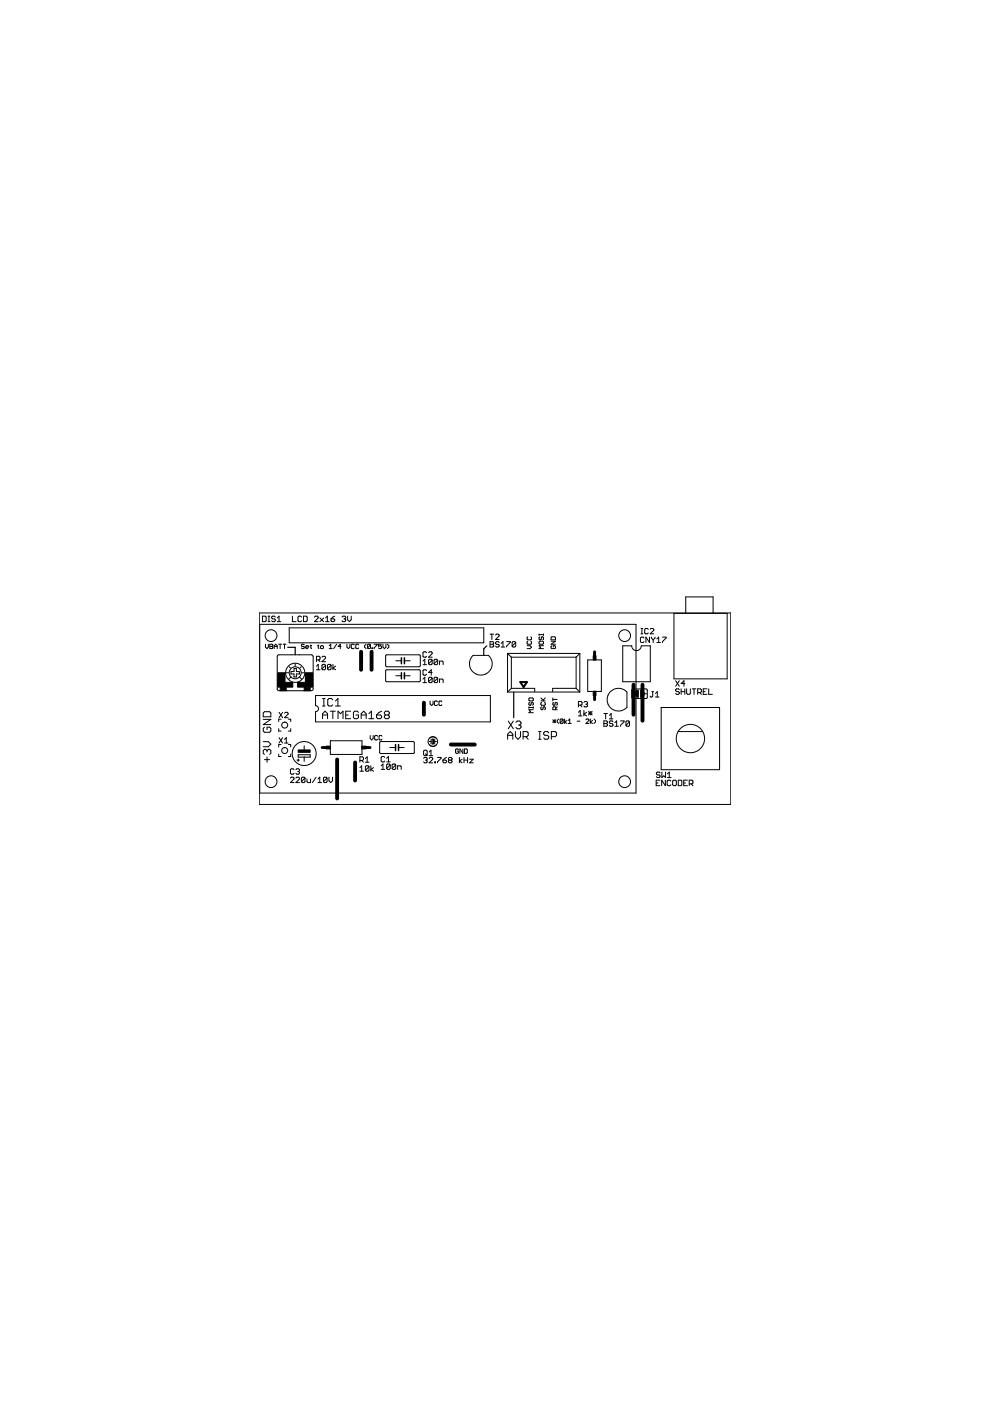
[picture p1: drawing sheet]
<svg xmlns="http://www.w3.org/2000/svg" width="210mm" height="297mm" viewBox="0 0 210 297" stroke-linecap="round" stroke-linejoin="round" font-family="sans-serif">
<g fill="#000" stroke="#000" stroke-width=".21">
<path d="M55 130v40.6zM55.1 132.4h79.8zM55.6 130.6v1.2zM55.6 131.8h.6zM56.2 131.8l.2-.2zM55.6 130.6h.6zM56.3 136.6v.6zM56.3 137.2l.3 .3zM56.4 130.8v.8zM56.2 130.6l.2 .2zM56.9 137.2l-.3 .3zM56.8 131.8h.4z"/>
<path d="M56.8 130.6h.4zM56.9 136.6v.6zM57 130.6v1.2zM57.2 136.6v.9zM57.2 136.6h.5zM57.2 137.1h.5zM57.6 130.8v.2zM57.6 131l.2 .2zM57.7 136.6l.1 .1zM57.7 137.1l.1 .1zM57.2 137.5h.5zM57.6 130.8l.2-.2z"/>
<path d="M57.8 131.2h.4zM57.6 131.6l.2 .2zM57.8 136.7v.2zM57.7 137.1l.1-.2zM57.8 137.2v.2zM57.7 137.5l.1-.1zM58.1 136.9v.6zM58.1 136.9l.4-.3zM58.1 137.1h.7zM57.8 130.6h.4zM58.2 131.2l.2 .2zM57.8 131.8h.4z"/>
<path d="M58.2 130.6l.2 .2zM58.4 131.4v.2zM58.4 131.6l-.2 .2zM58.5 136.6l.3 .3zM58.8 136.9v.6zM58.8 139.2v5zM58.8 131l.4-.4zM58.8 131.8h.7zM59.1 136.6h.6zM59.2 138.8h2.5zM59.2 130.6v1.2zM59.4 136.6v.9z"/>
<path d="M60 136.6h.6zM60.3 136.6v.9zM61.3 133.1h41.3zM61.3 133.1v3.2zM62 130.6v1.2zM62 131.8h.8zM63.2 130.8v.8zM63.2 131.6l.2 .2zM63.4 130.6l-.2 .2zM63.4 131.8h.4zM61.7 138.8h1.8zM63.4 130.6h.4z"/>
<path d="M63.9 131.6l-.1 .2zM63.9 136.7v.2zM63.9 136.9l.1 .2zM63.8 130.6l.1 .2zM64 136.6l-.1 .1zM64 137.1h.4zM63.9 137.4l.1 .1zM64.3 130.6v1.2zM64.3 131.8h.6zM64 136.6h.4zM64.4 137.1l.1 .1zM64 137.5h.4z"/>
<path d="M64.4 136.6l.1 .1zM64.5 137.2v.2zM64.5 137.4l-.1 .1zM64.8 137.1v.3zM64.8 137.1l.2-.2zM64.9 131.8l.2-.2zM64.3 130.6h.6zM64.8 137.4l.2 .1zM65 136.9h.3zM65.1 130.8v.8zM64.9 130.6l.2 .2zM65 137.5h.3z"/>
<path d="M65.3 136.9l.1 .2zM65.4 137.1v.1zM64.8 137.2h.6zM65.8 136.9h.3zM65.9 136.7v.7zM65.9 137.4l.2 .1zM63.5 138.8h2.5zM67.5 131l-.8 .8zM66.9 130.6l-.2 .2zM67.1 139.1h.6zM66.9 130.6h.4zM67.3 136.9h.3z"/>
<path d="M66.7 131.8h.8zM67.5 130.8v.2zM67.3 130.6l.2 .2zM67.5 136.7v.7zM67.5 137.4l.1 .1zM67.5 139.9l.4 .4zM67.7 139.1l.2 .2zM67.1 139.9h.6zM67.8 131l.8 .8zM68.6 131l-.8 .8zM67.9 139.3v.4zM67.9 139.7l-.2 .2z"/>
<path d="M67.9 137.1v.3zM67.9 137.4l.2 .1zM68.1 137.5h.3zM67.9 137.1l.2-.2zM68.4 137.5l.2-.1zM68.1 136.9h.3zM68.5 139.1l-.2 .2zM68.6 137.1v.3zM68.4 136.9l.2 .2zM68.5 139.1h.3zM69 139.3v.2zM68.8 139.1l.2 .2z"/>
<path d="M69 131l.4-.4zM69 131.8h.8zM69.4 130.6v1.2zM69.8 136.9l.3-.3zM69.8 137.5h.6zM70.1 136.6v.9zM70.2 131.2v.4zM70.2 131.6l.2 .2zM70.4 131.8h.4zM70.6 130.8l-.4 .4zM71.4 136.6l-.6 .9zM70.8 131.8l.2-.2z"/>
<path d="M70.2 131.2h.6zM70.6 130.8l.4-.2zM71 131.4v.2zM70.8 131.2l.2 .2zM71.7 137.1h.6zM72.2 136.6v.9zM72.2 136.6l-.5 .5zM72.5 130.8l.2-.2zM72.7 130.6h.4zM72.5 131.6l.2 .2zM73.1 130.6l.2 .2zM72.9 131.2h.2z"/>
<path d="M73.1 131.2l.2 .2zM72.7 131.8h.4zM73.3 130.8v.2zM73.3 131l-.2 .2zM73.3 131.4v.2zM73.3 131.6l-.2 .2zM73.6 136.6v.6zM73.6 137.2l.3 .3zM73.7 130.6v.8zM73.7 131.4l.4 .4zM73.9 137.5l.3-.3zM74.5 131.4l-.4 .4z"/>
<path d="M74.2 136.6v.6zM74.5 130.6v.8zM74.5 136.7v.7zM74.5 137.4l.2 .1zM74.5 136.7l.2-.1zM74.7 137.5h.3zM74.7 136.6h.3zM75 137.5l.1-.1zM75 136.6l.1 .1zM75.4 136.7v.7zM75.4 137.4l.2 .1zM75.6 136.6l-.2 .1z"/>
<path d="M75.6 137.5h.3zM75.6 136.6h.3zM75.9 137.5l.2-.1zM75.9 136.6l.2 .1zM77.3 136.9v.3zM77.3 136.9l.3-.3zM77.3 137.2l.3 .3zM77.9 136.7v.7zM77.9 136.7l.2-.1zM77.9 137.4l.6-.7zM78.1 136.6h.3zM77.9 137.4l.2 .1z"/>
<path d="M78.4 136.6l.1 .1zM78.1 137.5h.3zM78.5 136.7v.7zM78.5 137.4l-.1 .1zM78.9 137.4v.1zM78.9 137.4h.1zM79 137.4v.1zM78.9 137.5h.1zM79.3 136.6h.6zM79.3 137.4v.1zM79.9 136.6v.1zM79.9 136.7l-.6 .7z"/>
<path d="M80.3 136.6v.5zM80.3 137.1l.3-.2zM80.3 137.4l.1 .1zM80.6 136.9h.1zM80.7 136.9l.2 .2zM80.4 137.5h.3zM80.3 136.6h.6zM80.9 137.1v.3zM80.9 137.4l-.2 .1zM81.2 136.6v.6zM81.2 137.2l.3 .3zM81.5 137.5l.3-.3z"/>
<path d="M81.8 139.1v2zM81.8 136.6v.6zM82.4 137.2l-.3 .3zM82.4 136.9v.3zM82.1 136.6l.3 .3zM82 138.8h6.9zM89.7 138.4v.7zM89.7 139.1l.2 .2zM89.9 138.2l-.2 .2zM89.9 139.3h.4zM90.1 139.8v1.1zM89.9 138.2h.4z"/>
<path d="M90.3 139.3l.1-.2zM90.3 138.2l.1 .2zM91.6 138.6l-.7 .7zM90.9 140l.2-.2zM91.1 138.2l-.2 .2zM91.1 139.8h.3zM91.1 138.2h.3zM91.4 139.8l.2 .2zM90.9 139.3h.7zM91.6 138.4v.2zM91.4 138.2l.2 .2zM91.6 140v.7z"/>
<path d="M92 140l.2-.2zM92.2 139.8h.4zM92.6 139.8l.2 .2zM92.8 140v.7zM102.6 133.1v3.2zM61.3 136.3h41.3zM100.3 139h3.3zM103.9 134.4h.8zM103.9 136v1.2zM103.9 136h.6zM103.9 136.6h.6zM104.3 134.4v1.2z"/>
<path d="M104.5 136l.2 .2zM104.5 136.6l.2 .2zM103.9 137.2h.6zM104.7 136.2v.2zM104.7 136.4l-.2 .2zM104.7 136.8v.2zM104.7 137l-.2 .2zM105.1 135.6l.7-.8zM105.1 136.2v.2zM105.1 136.4l.2 .2zM105.1 134.6l.2-.2zM105.3 136l-.2 .2z"/>
<path d="M105.3 136.6h.3zM105.1 137l.2 .2zM105.3 134.4h.3zM105.3 136h.3zM105.6 136.6l.2 .2zM105.3 137.2h.3zM105.1 135.6h.7zM105.8 134.6v.2zM105.6 134.4l.2 .2zM105.6 136l.2 .2zM105.8 136.8v.2zM105.6 137.2l.2-.2z"/>
<path d="M106.3 136.4l.3-.4zM106.3 137.2h.7zM106.6 136v1.2zM107.4 136h.8zM107.4 137v.2zM107.6 138.5l.8 .8zM108.2 136v.2zM108.2 136.2l-.8 .8zM108.4 139.3h13.8zM108.6 136.2v.8zM108.6 136.2l.2-.2zM108.6 137l.7-.8z"/>
<path d="M108.8 136h.4zM108.6 137l.2 .2zM109.2 136l.1 .2zM108.8 137.2h.4zM109.3 136.2v.8zM109.2 137.2l.1-.2zM111.8 137.5h.6zM111.8 136.1v.3zM111.8 136.4l.1 .2zM111.8 135.2v.3zM111.8 135.5l.1 .2zM111.9 136l-.1 .1z"/>
<path d="M111.9 136.6h.6zM111.9 135l-.1 .2zM111.9 135.7h.6zM112.7 137.2l-.3 .3zM111.8 136.9h.6zM112.5 136.6l.2-.2zM112.5 135.7l.2-.2zM112.4 136.9l.3 .3zM112.7 136.1v.3zM112.5 136l.2 .1zM112.7 135.2v.3zM112.5 135l.2 .2z"/>
<path d="M114.3 137.5l.3-.3zM114.3 136.9h.9zM114.3 136.1v.3zM114.3 136.4l.1 .2zM114.3 135.2v.3zM114.3 135.5l.1 .2zM114.3 134.4v.3zM114.4 136.6h.7zM114.4 136l-.1 .1zM114.4 135l-.1 .2zM114.4 135.7h.2zM114.3 136.9l.3 .3z"/>
<path d="M114.6 135.7l.2-.2zM114.8 135.2v.3zM114.9 135l-.1 .2zM114.9 135h.2zM115.1 136.6l.1-.2zM114.4 136h.7zM115.1 135l.1 .2zM114.3 137.5h.9zM115.2 136.1v.3zM115.1 136l.1 .1zM115.2 135.2v.3zM115.2 135.5l-.1 .2z"/>
<path d="M115.2 134.4v.3zM114.3 134.6h.9zM116.8 137.1v.3zM116.8 137.4l.2 .1zM116.8 136.6l1-.6zM116.8 135.7h1zM116.8 135.2v.5zM117 136.9l-.2 .2zM117 137.5h.6zM117 135l-.2 .2zM117.3 136.9v.3zM117.6 137.5l.2-.1z"/>
<path d="M117.3 136.9h.3zM117 135h.6zM117.8 137.1v.3zM117.6 136.9l.2 .2zM116.8 136.6h1zM116.8 136h1zM117.8 135.2v.5zM117.6 135l.2 .2zM122.2 139.3v6.6zM107.6 138.5h15.3zM122.9 138.5l-.7 .8zM124.6 139.9v6.7z"/>
<path d="M124.6 139.9h2.9zM132 136.9v7.6zM132 136.9h1.9zM134.9 132.4v35.7zM135.8 135.3v.7zM135.8 136l.2 .2zM135.9 134.4h.4zM135.9 133.2h.4zM135.8 135.3l.2-.2zM136 136.2h.4zM136.1 133.2v1.2zM136 135.1h.4z"/>
<path d="M136.4 136.2l.1-.2zM136.4 135.1l.1 .2zM136.7 133.4v.8zM136.7 134.2l.2 .2zM136.9 133.2l-.2 .2zM136.9 134.4h.4zM136.9 135.1v1.1zM136.9 135.1l.8 1.1zM136.9 133.2h.4zM137.3 134.4l.2-.2zM137.3 133.2l.2 .2zM137.7 135.1v1.1z"/>
<path d="M137.9 134.4l.7-.8zM136 136.9h1.9zM138 133.2l-.1 .2zM138.1 135.1v.2zM138.1 135.3l.4 .4zM138 133.2h.4zM138.5 135.7l.4-.4zM138.5 135.7v.5zM137.9 134.4h.7zM138.6 133.4v.2zM138.4 133.2l.2 .2zM138.9 135.1v.2z"/>
<path d="M139.3 135.5l.4-.4zM139.3 136.2h.7zM139.7 135.1v1.1zM140.5 135.1h.7zM140.5 136v.2zM141.2 135.1v.2zM141.2 135.3l-.7 .7zM142.9 130h11.3zM145.4 126.6v3.3zM145.4 126.6h5.8zM151.2 126.6v3.3zM154.2 130v13.9z"/>
<path d="M55 130h99.9zM55.8 154.4v.6zM55.8 155l.3 .3zM55.8 153.6l1.6-1.1zM55.8 152h1.6zM55.8 151.2v.8zM55.8 159.1v.6zM56.1 158.9l-.3 .2zM55.8 158.3h1.1zM56.1 154.2l-.3 .2zM56.1 155.3h1.1zM56.1 150.9l-.3 .3z"/>
<path d="M55.8 159.7l.3 .3zM56.1 158.9h.2zM56.3 158.9l.3 .2zM56.6 154.2v.5zM56.6 159.1v.3zM56.6 159.1l.3-.2zM56.9 158.9h.3zM57.4 157.8l-.5 .5zM55.8 157.2h1.1zM57.4 155l-.2 .3zM56.6 154.2h.6zM56.1 150.9h1.1z"/>
<path d="M57.2 158.9l.2 .2zM57.4 154.4v.6zM57.2 154.2l.2 .2zM55.8 153.6h1.6zM55.8 152.5h1.6zM57.4 151.2v.8zM57.2 150.9l.2 .3zM57.4 159.1v.6zM57.4 159.7l-.2 .3zM56.9 157.2l.5 .6zM58.8 144.2v1.9zM59.1 157.9h.5z"/>
<path d="M59.1 157.9v.5zM59.1 152.5h.5zM59.1 152.5v.5zM59.1 154.5v.5zM59.2 156.4l.7 1.1zM59.2 151l.7 1.2zM59.1 155h.5zM59.9 156.4l-.7 1.1zM59.9 151l-.7 1.2zM60.7 156.4l-.4 .4zM60.3 157.5h.8zM60.3 152.2l.8-.8z"/>
<path d="M60.5 151l-.2 .2zM60.7 142.6h.5zM60.7 156.4v1.1zM60.5 151h.4zM59.2 146.4h1.7zM60.3 152.2h.8zM61.1 151.2v.2zM60.9 151l.2 .2zM61.3 141.4l.3 .2zM61.6 157.9v.5zM61.1 157.9h.5zM61.6 159.9v.5z"/>
<path d="M61.6 152.5v.5zM61.1 152.5h.5zM61.6 154.5v.5zM61.1 155h.5zM61.7 142.4v.5zM61.7 142.4h.6zM61.7 143.5l-.5 .5zM62.3 141.8v.6zM62.3 141.8h.5zM62.3 142.9v.6zM61.7 142.9h.6zM62.6 140.7v.5z"/>
<path d="M62.8 141.8v.6zM62.8 142.4h.7zM62.8 142.9v.6zM62.3 143.5h.5zM63.5 142.4v.5zM62.8 142.9h.7zM63.5 143.5l.5 .5zM63.9 141.4l-.3 .2zM64 142.6h.5zM60.9 146.4h3.3zM64.5 158.1v1zM64.2 146.4h1.8z"/>
<path d="M66.4 139.2v5zM66.4 144.2v1.9zM66.9 150.9v2.2zM66.9 153.1h37.1zM66.9 147.5v2.1zM66.9 147.5h37.1zM67.1 139.1v1.2zM67.1 141.2l.4-.3zM67.1 142h.8zM67.5 140.9v1.1zM68.3 140.3l.7-.8zM68.3 141.1v.7z"/>
<path d="M68.3 141.1l.2-.2zM68.3 141.8l.7-.7zM68.4 149.7h.5zM68.4 148.1h.5zM68.4 151.3v1.1zM68.4 151.3l.5-.5zM68.4 151.6h1zM68.5 140.9h.3zM68.3 141.8l.2 .2zM68.7 148.1v1.6zM68.8 140.9l.2 .2zM68.5 142h.3z"/>
<path d="M68.9 150.8l.5 .5zM68.3 140.3h.7zM69 141.1v.7zM68.8 142l.2-.2zM69.4 141.1v.7zM69.6 140.9l-.2 .2zM69.4 141.8l.8-.7zM69.4 151.3v1.1zM69.5 148.4v1zM69.5 149.4l.2 .3zM69.6 140.9h.4zM69.4 141.8l.2 .2z"/>
<path d="M69.7 148.1l-.2 .3zM69.7 149.7h.6zM70 140.9l.2 .2zM69.6 142h.4zM70 150.8h1.1zM70 157.1v2.9zM70 160h6.7zM70.2 141.1v.7zM70.2 141.8l-.2 .2zM69.7 148.1h.6zM70.3 149.7l.2-.3zM70.3 148.1l.2 .3z"/>
<path d="M70.6 150.8v1.6zM70.6 140.9v1.1zM70.6 141.6l.6-.4zM71.1 148.6l.5-.5zM71.1 149.7h1.1zM70.6 141.6l.6 .4zM71.6 148.1v1.6zM71.7 150.8v1.6zM71.7 150.8l.5 .5zM72.2 151.3l.5-.5zM72.7 150.8v1.6zM73.3 150.8v1.6z"/>
<path d="M73.3 152.4h1.1zM73.3 151.6h.5zM73.3 150.8h1.1zM74.9 151v1.1zM74.9 152.1l.3 .3zM74.9 151l.3-.2zM75.2 152.4h.5zM75.2 150.8h.5zM75.7 152.4l.3-.3zM75.7 150.8l.3 .2zM76 151.6v.5zM75.5 151.6h.5z"/>
<path d="M76.6 151.3v1.1zM76.6 151.3l.5-.5zM76.6 151.6h1zM76.7 157.1v2.9zM70 157.1h6.7zM77.1 150.8l.5 .5zM77.6 151.3v1.1zM78.2 151.3l.5-.5zM78.2 152.4h1.1zM78.5 155.9v.7zM78.5 156.6l.3 .3zM78.7 150.8v1.6z"/>
<path d="M78.8 156.9l.3-.3zM79.1 155.9v.7zM79.4 156.1v.6zM79.4 156.7l.2 .2zM79.6 155.9l-.2 .2zM79.6 156.9h.3zM79.8 151.6v.5zM79.8 152.1l.3 .3zM79.6 155.9h.3zM80.1 156.7l-.2 .2zM79.9 155.9l.2 .2zM80.1 152.4h.5z"/>
<path d="M80.4 156.1v.6zM80.4 156.7l.1 .2zM80.4 151l-.6 .6zM80.5 157.5v2zM80.5 155.9l-.1 .2zM80.5 156.9h.3zM80.6 152.4l.3-.3zM79.8 151.6h.8zM80.7 159.8h6.9zM80.5 155.9h.3zM81 156.7l-.2 .2zM80.4 151l.5-.2z"/>
<path d="M80.9 151.8v.3zM80.6 151.6l.3 .2zM80.8 155.9l.2 .2zM81.5 151l.2-.2zM81.5 151.8v.3zM81.5 151.8l.2-.2zM81.5 151v.3zM81.7 150.8h.6zM81.5 152.1l.2 .3zM81.5 151.3l.2 .3zM81.7 151.6h.6zM81.8 142.3v2z"/>
<path d="M82 141.4h6.9zM82 144.5h6.9zM82.3 150.8l.2 .2zM82.3 151.6l.2 .2zM81.7 152.4h.6zM82.5 151v.3zM82.5 151.3l-.2 .3zM82.5 151.8v.3zM82.3 152.4l.2-.3zM82.7 158.5h1.2zM84.5 158.5h1.2zM83.9 140.1h1.2z"/>
<path d="M83.9 143.3h1.2zM85.7 140.1h1.3zM85.7 143.3h1.3zM80.7 157.2h6.9zM87.8 157.5v2zM82 142h6.9zM89.1 139.1v2zM89.1 142.3v2zM89.7 142.2v.8zM89.7 143l.2 .1zM89.7 140.2l.4-.4zM89.7 140.9h.7z"/>
<path d="M89.7 144l.4-.4zM89.7 144.7h.7zM89.8 159.3l.2-.2zM89.9 142l-.2 .2zM89.9 143.1h.4zM90 159.1h.4zM90.1 143.6v1.1zM90.2 159.8l.4 .4zM89.9 142h.4zM90.4 143l-.1 .1zM90.4 159.1l.2 .2zM90.3 142l.1 .2z"/>
<path d="M90.6 159.3v.7zM90.9 142.6h.7zM90.9 140v.7zM90.9 140.7l.7-.7zM90.9 143.8v.7zM90.9 143.8l.2-.2zM90.9 144.5l.7-.7zM91 159.4l.4-.3zM90.9 140.7l.2 .2zM91.1 143.6h.3zM90.9 144.5l.2 .2zM91.2 148.6v.7z"/>
<path d="M91.2 149.3l.3 .3zM91.4 159.1v1.1zM91.4 157.2v.5zM91 157.2h.4zM91.4 156.7v.5zM91.4 142v1.1zM91.4 142l-.5 .6zM91.1 140.9h.3zM91.4 143.6l.2 .2zM91.1 144.7h.3zM91.8 149.3l-.3 .3zM91.6 140.7l-.2 .2z"/>
<path d="M91.6 143.8v.7zM91.6 144.5l-.2 .2zM91.7 157.7h.2zM91.7 156.7v1zM91.8 148.6v.7zM91.9 156.7v1zM91.7 156.7h.2zM92 140v.7zM92 140.7l.8-.7zM92 143.8v.7zM92 143.8l.2-.2zM92 144.5l.8-.7z"/>
<path d="M92.1 148.8v.6zM92.1 149.4l.2 .2zM92.2 157.2v.5zM92.2 157.2h.3zM92.2 156.7v.5zM92 140.7l.2 .2zM92.2 143.6h.4zM92 144.5l.2 .2zM92.3 148.6l-.2 .2zM92.3 149.6h.3zM92.3 148.6h.3zM92.8 149.4l-.2 .2z"/>
<path d="M92.2 140.9h.4zM92.6 143.6l.2 .2zM92.2 144.7h.4zM92.6 148.6l.2 .2zM92.6 140.9l.2-.2zM92.8 143.8v.7zM92.6 144.7l.2-.2zM93.1 148.8v.6zM93.1 149.4l.1 .2zM93.2 140.2v.7zM93.2 140.2h.6zM93.2 144v.7z"/>
<path d="M93.2 144h.6zM93.2 148.6l-.1 .2zM93.2 149.6h.3zM93.2 148.6h.3zM93.7 149.4l-.2 .2zM93.5 148.6l.2 .2zM93.8 140.2l.2 .2zM93.8 144l.2 .2zM94 140.4v.5zM94 144.2v.5zM96.6 158.9v.7zM96.6 159.6l.2 .1z"/>
<path d="M96.6 158.9l.2-.1zM96.8 159.7h.2zM96.8 158.8h.2zM97 159.7l.2-.1zM97 158.8l.2 .1zM97.2 159.3v.3zM96.9 159.3h.3zM97.5 158.8v.9zM97.5 158.8l.6 .9zM98.1 158.8v.9zM98.5 158.8v.9zM98.5 159.7h.4z"/>
<path d="M98.9 159.7l.2-.1zM98.5 158.8h.4zM99.1 158.9v.7zM98.9 158.8l.2 .1zM104 147.5v5.6zM107.6 138.5v8.2zM107.6 146.7h15.3zM107.6 146.7l.8-.8zM107.6 155.7v1zM107.6 155.7l.6-.6zM107.6 155.9h1.1zM107.8 152.9l1 1.6z"/>
<path d="M108.2 155.1l.5 .6zM108.4 139.3v6.6zM108.7 155.7v1zM108.8 152.9l-1 1.6zM109.3 155.1v1.1zM109.3 156.2l.5 .5zM109.4 153.2l.3-.3zM109.7 152.9h.5zM109.4 154.2l.3 .3zM109.8 156.7l.6-.5zM110.2 152.9l.3 .3zM109.9 153.7h.3z"/>
<path d="M110.2 153.7l.3 .3zM109.7 154.5h.5zM110.4 155.1v1.1zM110.5 153.2v.2zM110.5 153.4l-.3 .3zM110.5 154v.2zM110.5 154.2l-.3 .3zM110.9 155.1v1.6zM110.9 155.1h.8zM111.5 156.2l.5 .5zM111.7 155.1l.3 .3zM110.9 156.2h.8z"/>
<path d="M112 155.4v.5zM112 155.9l-.3 .3zM112.1 151.1l.4-.3zM112.1 150.5h1zM112.1 149.9v.3zM112.1 149.1v.3zM112.1 149.4l.2 .1zM112.1 148.1v.4zM112.1 148.5l.2 .1zM112.3 148.9l-.2 .2zM112.3 149.5h.2zM112.3 148.6h.6z"/>
<path d="M112.3 148l-.2 .1zM112.1 150.5l.4 .3zM112.5 149.5l.1-.1zM112.6 149.1v.3zM112.6 149.1l.2-.2zM112.8 148.9h.1zM112.9 148.9l.2 .2zM112.9 148.6l.2-.1zM112.3 148h.6zM112.1 151.1h1zM113.1 149.9v.3zM112.1 150h1z"/>
<path d="M113.1 149.1v.3zM113.1 149.4l-.2 .1zM113.1 148.1v.4zM112.9 148l.2 .1zM113.4 146v.7zM108.4 145.9h5zM114.2 156.7h.5zM114.2 155.1h.5zM114.4 155.1v1.6zM114.7 150v.3zM114.7 150.3l.1 .2zM114.7 149.1v.3z"/>
<path d="M114.7 149.4l.1 .1zM114.7 148.6h.9zM114.8 149.9l-.1 .1zM114.8 150.5h.2zM114.8 148.9l-.1 .2zM114.8 149.5h.7zM115 150.5l.1-.2zM115.1 150v.3zM115.1 150l.2-.1zM115.6 148l-.5 .5zM115.3 155.4v.3zM115.3 155.7l.2 .2z"/>
<path d="M115.3 149.9h.2zM114.7 148l.6 .6zM115.5 149.9l.1 .1zM115.5 149.5l.1-.1zM115.5 155.1l-.2 .3zM115.5 155.9h.6zM115.3 156.5l.2 .2zM115.6 150v.3zM115.6 150.3l-.1 .2zM115.6 149.1v.3zM115.5 148.9l.1 .2zM115.5 155.1h.6z"/>
<path d="M116.1 155.9l.3 .3zM115.5 156.7h.6zM116.1 155.1l.3 .3zM116.4 156.2v.3zM116.4 156.5l-.3 .2zM116.9 155.1v1.6zM116.9 155.1h.8zM117.2 146v.7zM117.2 150v.5zM117.2 150l.2-.1zM117.2 149.1v.3zM117.2 149.4l.2 .1z"/>
<path d="M117.2 148v.6zM117.2 152.6l.6 .6zM117.2 153.2l.6-.6zM117.2 152.9h.6zM117.4 149.9h.3zM117.4 148.9l-.2 .2zM117.4 149.5h.1zM117.5 149.5l.2-.1zM117.5 152.6v.6zM117.7 149.9l.1 .1zM117.7 149.1v.3zM117.7 149.1l.1-.2z"/>
<path d="M117.7 155.1l.3 .3zM116.9 156.2h.8zM117.8 150v.5zM117.8 150.2l.4-.3zM117.8 148.9h.2zM118 148.9l.2 .2zM118 155.4v.5zM118 155.9l-.3 .3zM117.2 150.5h1zM118.2 149.1v.3zM118.2 149.4l-.2 .1zM117.2 148.3h1z"/>
<path d="M118.2 152.8v.3zM118.2 152.8l.3-.4zM118.2 153.1l.3 .3zM118.8 152.6v.6zM118.8 152.6l.1-.2zM118.8 153.2l.6-.6zM118.9 152.4h.4zM118.8 153.2l.1 .2zM119.3 152.4l.1 .2zM118.9 153.4h.4zM119.4 152.6v.6zM119.4 153.2l-.1 .2z"/>
<path d="M119.7 152.4v1zM119.7 153.1l.5-.3zM119.7 153.1l.5 .3zM120.5 152.8l.3-.4zM120.5 153.4h.6zM120.8 152.4v1zM117.2 145.9h5zM122.2 145.9l.7 .8zM122.4 152.9h.6zM122.6 148.7v1.2zM122.6 148.7h.6zM122.6 151l.4-.4z"/>
<path d="M122.6 151.8h.8zM122.9 138.5v8.2zM123 149.5l.4 .4zM123 150.6v1.2zM123.2 148.7l.2 .2zM122.6 149.5h.6zM123.4 148.9v.4zM123.2 149.5l.2-.2zM123.8 148.9l.2-.2zM123.8 150.6v1.2zM123.8 151.4l.6-.4zM124 148.7h.4z"/>
<path d="M123.8 149.7l.2 .2zM124.2 153.4l.7-.6zM124.4 148.7l.2 .2zM124.2 149.3h.2zM124.4 149.3l.2 .2zM124 149.9h.4zM123.8 151.4l.6 .4zM124.4 152.4l-.2 .2zM124.6 148.9v.2zM124.6 149.1l-.2 .2zM124.6 149.5v.2zM124.4 149.9l.2-.2z"/>
<path d="M124.6 146.6h2.9zM124.4 152.4h.3zM124.8 150.8l.7 .8zM124.8 151.6l.7-.8zM124.8 151.2h.7zM124.2 153.4h.7zM124.9 152.6v.2zM124.7 152.4l.2 .2zM125.2 152.4v1zM125.2 153.1l.4-.3zM125.2 150.8v.8zM125.2 153.1l.4 .3z"/>
<path d="M125.9 153.4l.4-.3zM126.3 152.8v.3zM125.9 152.4l.4 .4zM127.5 139.9v6.7zM128 151.3h.8zM128 152.8v1.2zM128 152.8h.6zM128 153.4h.6zM128.4 151.3v1.1zM128.6 152.8l.2 .2zM128.6 153.4l.2 .2zM128 154h.6z"/>
<path d="M128.8 153v.2zM128.8 153.2l-.2 .2zM128.8 153.6v.2zM128.6 154l.2-.2zM129.2 151.7l.4-.4zM129.2 152.4h.8zM129.2 153v.2zM129.2 153.2l.2 .2zM129.2 153l.2-.2zM129.4 153.4h.4zM129.2 153.8l.2 .2zM129.6 151.3v1.1z"/>
<path d="M129.4 152.8h.4zM129.8 153.4l.2 .2zM129.4 154h.4zM129.8 152.8l.2 .2zM130 153.6v.2zM130 153.8l-.2 .2zM130.4 153.2l.3-.4zM130.4 154h.7zM130.7 152.8v1.2zM131.5 152.8h.8zM131.5 153.8v.2zM132.3 152.8v.2z"/>
<path d="M132.3 153l-.8 .8zM132.7 153v.8zM132.7 153l.2-.2zM132.7 153.8l.8-.8zM132.9 152.8h.4zM132.7 153.8l.2 .2zM132.9 146.7v3.3zM133.3 152.8l.2 .2zM132.9 154h.4zM133.5 153v.8zM133.5 153.8l-.2 .2zM133.9 146.3v1.5z"/>
<path d="M134.2 148.1h2.8zM134.1 147.1h.5zM136 147.1h.2zM136.6 147.1h.5zM134.2 146.1h2.8zM137.2 146.3v1.5zM137.8 147.6l.2 .2zM137.9 136.9v7.6zM132 144.5h5.9zM138 147.8h.2zM138.2 147.8l.2-.2zM138.2 146.6h.4z"/>
<path d="M138.4 146.6v1zM139 147l.4-.4zM139 147.8h.7zM139.4 146.6v1.2zM140.2 150v13.2zM142.9 130v13.9zM143.3 144.3l.7 1.2zM143.3 146.2v.2zM143.3 146.4l.1 .2zM143.4 146l-.1 .2zM143.4 146.6h.4zM143.3 147l.1 .2z"/>
<path d="M143.8 155.1h5.2zM143.4 146h.4zM143.8 146.6l.2 .2zM143.4 147.2h.4zM144 144.3l-.7 1.2zM143.8 146l.2 .2zM144 146.8v.2zM143.8 147.2l.2-.2zM144.4 144.9h.8zM144.4 146v1.2zM144.4 146.6h.8zM145 144.3v1.2z"/>
<path d="M145 144.3l-.6 .6zM145.2 146v1.2zM145.6 146v1zM145.6 147l.2 .2zM145.8 147.2h.4zM146.2 147.2l.2-.2zM146.4 146v1zM146.8 146h.8zM147.1 146v1.2zM147.9 146v1.2zM147.9 146h.6zM148.3 146.8l.4 .4z"/>
<path d="M148.5 146l.2 .2zM147.9 146.8h.6zM148.7 146.2v.4zM148.7 146.6l-.2 .2zM149.1 146v1.2zM149.1 147.2h.8zM149.1 146.6h.4zM149.1 146h.8zM150.3 146v1.2zM150.3 147.2h.7zM140.2 150h12.4zM142.9 143.9h11.3z"/>
<path d="M55 170.6h99.9zM55.1 132.4v35.7zM56.1 161.1h1.1zM56.6 160.5v1.1zM59.1 159.9v.5zM59.1 160.4h.5zM61.6 163.2v.8zM61.6 164l.2 .1zM61.6 165.9l.7-.7zM61.1 160.4h.5zM61.6 163.2l.2-.2zM61.8 164.1h.3z"/>
<path d="M61.6 165l.2-.2zM61.8 163h.3zM62.1 164.1l.2-.1zM61.8 164.8h.3zM62.1 163l.2 .2zM61.6 165.9h.7zM62.3 165v.2zM62.1 164.8l.2 .2zM62.7 163.2l.2-.2zM63.5 165.2l-.8 .7zM62.9 163h.4zM62.7 164l.2 .1z"/>
<path d="M62.9 164.8l-.2 .2zM63.2 161.2v.2zM63.2 160.9v.3zM63 161.2h.2zM63.2 160v.5zM63.2 160.5h1.3zM63.3 163l.2 .2zM63.1 163.6h.2zM63.3 163.6l.2 .2zM62.9 164.1h.4zM62.9 164.8h.4zM63.2 161.2h.3z"/>
<path d="M63.5 163.2v.2zM63.5 163.4l-.2 .2zM63.5 163.8v.2zM63.5 164l-.2 .1zM62.7 165.9h.8zM63.5 165v.2zM63.3 164.8l.2 .2zM63.9 165v.7zM63.9 165l.2-.2zM64.7 165l-.8 .7zM64.1 164.8h.4zM63.9 165.7l.2 .2z"/>
<path d="M64.5 164.8l.2 .2zM64.1 165.9h.4zM64.5 160.5v.9zM64.5 160.5h1.3zM64.7 165v.7zM64.7 165.7l-.2 .2zM65.1 165.2v.5zM65.1 165.7l.2 .2zM65.3 165.9h.5zM65.8 160v.5zM63.2 160h2.6zM65.8 165.2v.7z"/>
<path d="M67 164.8l-.7 1.1zM67.4 165.2l.4-.4zM67.4 165.9h.8zM67.8 164.8v1.1zM68.6 165v.7zM68.6 165l.2-.2zM68.6 165.7l.7-.7zM68.8 164.8h.4zM68.6 165.7l.2 .2zM69.2 164.8l.1 .2zM68.8 165.9h.4zM69.3 165v.7z"/>
<path d="M69.2 165.9l.1-.2zM69.7 164.8v.7zM69.7 165.5l.4 .4zM70.1 165.9l.4-.4zM70.5 164.8v.7zM76.3 160.5v1.1zM76.3 160.5h.6zM76.3 162.7l.4-.3zM76.3 163.5h.8zM76.7 161.2l.4 .4zM76.7 162.4v1.1zM76.9 160.5l.2 .2z"/>
<path d="M76.3 161.2h.6zM77.1 160.7v.3zM76.9 161.2l.2-.2zM77.5 160.8l.3-.3zM77.5 161.6h.7zM77.5 162.6v.7zM77.5 162.6l.2-.2zM78.2 162.6l-.7 .7zM77.7 162.4h.3zM77.5 163.3l.2 .2zM77.8 160.5v1.1zM78 162.4l.2 .2z"/>
<path d="M77.7 163.5h.3zM78.2 162.6v.7zM78 163.5l.2-.2zM78.6 162.4v1.1zM78.6 163.1l.6-.4zM78.6 163.1l.6 .4zM80.8 160.6v.8zM80.8 161.4l.2 .1zM80.8 162.4l.4-.4zM80.8 163.1h.8zM81 160.4l-.2 .2zM81 161.5h.4z"/>
<path d="M81.2 162v1.1zM81 160.4h.4zM81.6 161.4l-.2 .1zM81.4 160.4l.2 .2zM82.4 160.4l-.4 .4zM82 161.5h.7zM82 162.2v.7zM82 162.2l.2-.2zM82 162.9l.7-.7zM82.2 162h.3zM82 162.9l.2 .2zM82.4 160.4v1.1z"/>
<path d="M82.5 162l.2 .2zM82.2 163.1h.3zM82.7 162.2v.7zM82.5 163.1l.2-.2zM83.1 162.2v.7zM83.1 162.2l.2-.2zM83.9 162.2l-.8 .7zM83.3 162h.4zM83.1 162.9l.2 .2zM83.7 162l.2 .2zM83.3 163.1h.4zM83.9 162.2v.7z"/>
<path d="M83.9 162.9l-.2 .2zM84.3 162.4v.7zM84.3 162.4h.6zM84.9 162.4l.2 .2zM85.1 162.6v.5zM89.8 159.3v.7zM89.8 160.8l.2-.2zM89.8 160l.2 .2zM90 160.6h.4zM89.8 161.5l.2 .2zM90 160.2h.4zM90.4 160.6l.2 .2z"/>
<path d="M90.2 161.2h.2zM90.4 161.2l.2 .2zM90 161.7h.4zM90.6 160l-.2 .2zM90.6 160.8v.2zM90.6 161l-.2 .2zM90.6 161.4v.1zM90.4 161.7l.2-.2zM91 160.2h.8zM91 161.7l.8-.7zM91.2 160.6l-.2 .2zM91.2 160.6h.4z"/>
<path d="M91 161.7h.8zM91.8 160.8v.2zM91.6 160.6l.2 .2zM92.2 161.5v.2zM92.2 161.5h.1zM92.3 161.5v.2zM92.2 161.7h.1zM92.8 160.6h.7zM92.8 161.5v.2zM93.5 160.6v.2zM93.5 160.8l-.7 .7zM93.9 161.2v.3z"/>
<path d="M93.9 161.5l.2 .2zM94.1 161.7h.4zM94.3 160.8l-.4 .4zM94.5 161.7l.2-.2zM93.9 161.2h.6zM94.3 160.8l.4-.2zM94.7 161.4v.1zM94.5 161.2l.2 .2zM95.1 160.8l.2-.2zM95.1 161.4v.1zM95.1 161.4l.2-.2zM95.1 160.8v.2z"/>
<path d="M95.3 160.6h.4zM95.1 161.5l.2 .2zM95.1 161l.2 .2zM95.3 161.2h.4zM95.7 160.6l.1 .2zM95.7 161.2l.1 .2zM95.3 161.7h.4zM95.8 160.8v.2zM95.8 161l-.1 .2zM95.8 161.4v.1zM95.8 161.5l-.1 .2zM97.4 160.6v1.1z"/>
<path d="M97.4 161.4l.6-.4zM97.4 161.4l.6 .3zM98.4 160.6v1.1zM98.4 161.2h.7zM99.1 160.6v1.1zM99.6 161h.7zM99.6 161.7h.7zM100.3 161l-.7 .7zM55.1 168.1h79.8zM139.1 165.4v1.2zM139.1 166.6h.8zM139.1 166h.4z"/>
<path d="M139.2 163.9v.2zM139.2 164.1l.2 .2zM139.4 163.7l-.2 .2zM139.4 164.3h.4zM139.2 164.7l.2 .2zM139.4 163.7h.4zM139.8 164.3l.2 .2zM139.4 164.9h.4zM139.1 165.4h.8zM139.8 163.7l.2 .2zM140 164.5v.2zM139.8 164.9l.2-.2z"/>
<path d="M140.2 163.2h12.4zM140.3 165.4v1.2zM140.3 165.4l.8 1.2zM140.3 163.7v1.2zM140.3 164.9l.4-.4zM140.7 164.5l.4 .4zM141.1 165.4v1.2zM141.1 163.7v1.2zM141.5 165.6v.8zM141.5 166.4l.1 .2zM141.5 164.1l.4-.4zM141.5 164.9h.8z"/>
<path d="M141.6 165.4l-.1 .2zM141.6 166.6h.4zM141.9 163.7v1.2zM141.6 165.4h.4zM142 166.6l.2-.2zM142 165.4l.2 .2zM142.6 165.6v.8zM142.6 166.4l.2 .2zM142.6 165.6l.2-.2zM142.8 166.6h.4zM142.8 165.4h.4zM143.2 166.6l.2-.2z"/>
<path d="M143.4 165.6v.8zM143.2 165.4l.2 .2zM143.8 165.4v1.2zM143.8 166.6h.6zM144.4 166.6l.2-.2zM143.8 165.4h.6zM144.6 165.6v.8zM144.4 165.4l.2 .2zM145 165.4v1.2zM145 166.6h.8zM145 166h.3zM145 165.4h.8z"/>
<path d="M146.1 165.4v1.2zM146.1 165.4h.6zM146.5 166.2l.4 .4zM146.7 165.4l.2 .2zM146.1 166.2h.6zM146.9 165.6v.4zM146.9 166l-.2 .2zM152.6 150v13.2zM154.9 130v40.6z"/>
<path d="M134.8 146.5l.5-.2v1.5a.77 .77 0 0 1-.7-.4 .77 .77 0 0 1 .2-.9z" fill-rule="evenodd"/>
<path d="M135.8 146.3a.76 .76 0 0 1 .8 .8 .76 .76 0 0 1-.8 .7z" fill-rule="evenodd"/>
</g>
<g fill="none" stroke="#000" stroke-width=".21">
<path d="M59.2 138.8l-.3 .1-.1 .3M66 138.8l.3 .1 .1 .3M82 138.8l-.2 .3M88.9 138.8l.2 .3M100.3 139a2.41 2.41 0 0 0-.1 3.4 2.41 2.41 0 0 0 3.5 0 2.41 2.41 0 0 0-.1-3.4M133.9 136.9a1.02 1.02 0 0 0 1.1 1 1.02 1.02 0 0 0 1-1M58.8 146.1l.4 .3M66.4 146.1l-.4 .3M66.9 149.6a.63 .63 0 0 1 .6 .7 .63 .63 0 0 1-.6 .6M80.5 159.5l.2 .3M80.7 157.2l-.2 .3M81.8 141.1l.2 .3"/>
<path d="M81.8 144.3l.2 .2M82 142l-.2 .3M87.6 157.2l.2 .3M87.8 159.5l-.2 .3M88.9 142l.2 .3M89.1 141.1l-.2 .3M89.1 144.3l-.2 .2M91.1 156.5l.7-.3 .7 .3M91.1 157.9l.7 .3 .7-.3M132.9 146.7a2.42 2.42 0 0 0-3.4-.1 2.42 2.42 0 0 0 0 3.5 2.42 2.42 0 0 0 3.4-.1M133.9 147.8l.3 .3M134.2 146.1l-.3 .2"/>
<path d="M137 146.1l.2 .2M137.2 147.8l-.2 .3"/>
<circle cx="57.5" cy="134.8" r="1.25"/>
<circle cx="132.4" cy="134.8" r="1.25"/>
<circle cx="60.4" cy="159.1" r=".64"/>
<circle cx="60.4" cy="153.7" r=".64"/>
<circle cx="62.6" cy="142.6" r="2.03"/>
<circle cx="62.6" cy="142.6" r="1.27"/>
<circle cx="64.5" cy="159.8" r="2.54"/>
<circle cx="91.8" cy="157.2" r="1.02"/>
<circle cx="146.4" cy="156.6" r="3"/>
<circle cx="57.5" cy="165.7" r="1.25"/>
<circle cx="132.4" cy="165.7" r="1.25"/>
</g>
<path d="M76.6 138.2v3.8zM78.8 138.2v3.8zM89.9 149v2.5zM95.6 157.9h5.1zM134.3 145.2v6.3zM136.2 145.2v7.6zM71.5 161v8.3zM75.3 161.7v3.8z" fill="#000" stroke="#000" stroke-width=".83"/>
<path d="M62.6 137.2v1.6zM61 137.2h1.6zM102.6 137.6v1.2zM103.2 136.9l-.6 .7zM108.9 146.8v5.4z" fill="#000" stroke="#000" stroke-width=".25"/>
<path d="M83.9 157.9v.6zM83.9 158.5v.6zM84.5 157.9v.6zM84.5 158.5v.6zM85.1 140.1v.6zM85.1 139.5v.6zM85.1 143.3v.6zM85.1 142.6v.7zM85.7 140.1v.6zM85.7 139.5v.6zM85.7 143.3v.6zM85.7 142.6v.7z" fill="#000" stroke="#000" stroke-width=".32"/>
<path d="M125.8 139h.6v1h-.6zM58.9 142.6h1.5v2.7h-1.5zM58.9 144.7h3.2v1h-3.2zM59.4 145.7h1.3v.7h-1.3zM63.1 144.7h3.2v1h-3.2zM63.2 159h2.6v.5h-2.6zM64.5 145.7h1.3v.7h-1.3zM64.7 142.6h1.6v2.7h-1.6zM69.2 158.2h.9v.6h-.9zM76.7 158.2h.9v.6h-.9zM125.8 146.6h.6v.9h-.6z" fill="#000" stroke="#000" stroke-width=".21"/>
<path d="M110.3 144.6l.7 1.1zM111.7 144.6l-.7 1.1zM110.3 144.6h1.4z" fill="#000" stroke="#000" stroke-width=".42"/>
<path d="M126.1 138.2v.8zM68.3 158.5h.9zM77.6 158.5h.9zM126.1 147.5v.9z" fill="#000" stroke="#000" stroke-width=".61"/>
</svg>
